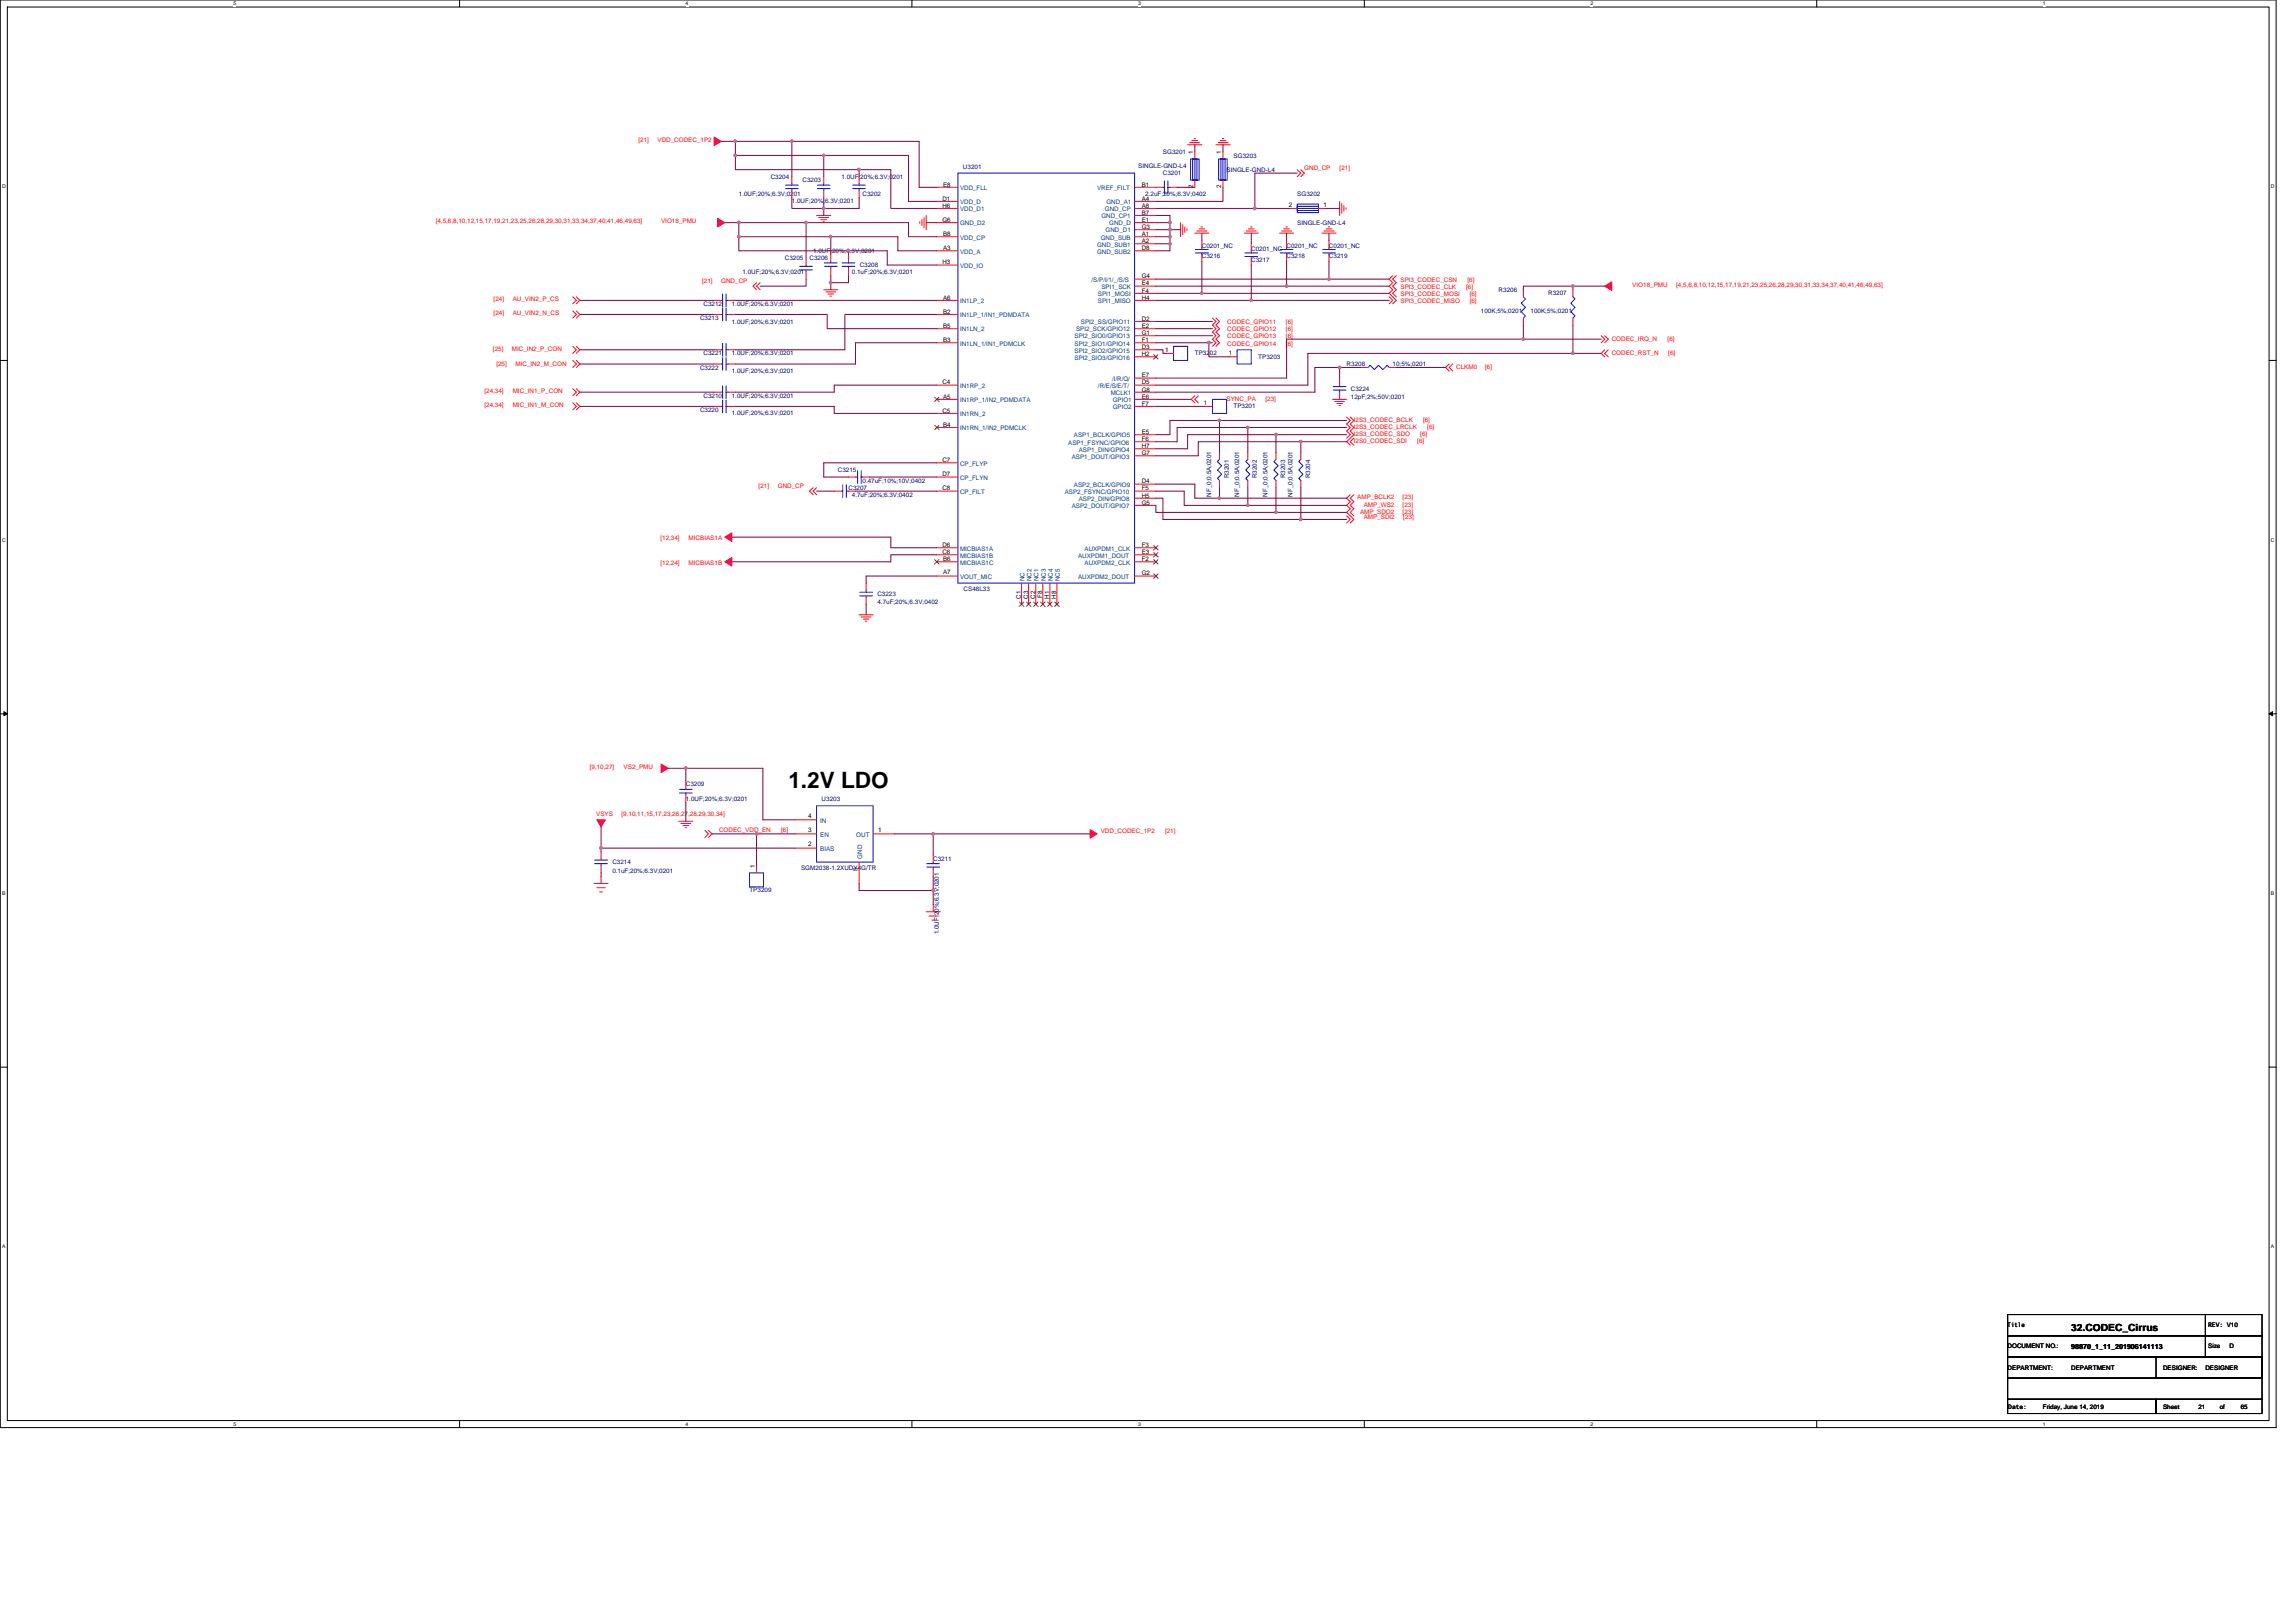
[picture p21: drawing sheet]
<svg xmlns="http://www.w3.org/2000/svg" width="297mm" height="210mm" viewBox="0 0 297 210" stroke-linecap="round" stroke-linejoin="round" font-family="sans-serif">
<defs><g id="words">
<text font-size="2.9" x="102" y="101.9">1.2V LDO</text>
<text font-size="1.3" x="267.9" y="172.2">32.CODEC_Cirrus</text>
<text font-size=".9" x="267.9" y="174.6">98870_1_11_201906141113</text>
<g font-size=".8" fill="#f00">
<text x="82.6" y="18.4">[21]</text>
<text x="85.1" y="18.4">VDD_CODEC_1P2</text>
<text x="168.7" y="22">GND_CP</text>
<text x="173.3" y="22">[21]</text>
<text x="56.4" y="28.9">[4,5,6,8,10,12,15,17,19,21,23,25,26,28,29,30,31,33,34,37,40,41,46,49,63]</text>
<text x="85.5" y="28.9">VIO18_PMU</text>
<text x="63.9" y="38.9">[24]</text>
<text x="63.9" y="40.8">[24]</text>
<text x="66.3" y="38.9">AU_VIN2_P_CS</text>
<text x="66.3" y="40.8">AU_VIN2_N_CS</text>
<text x="90.8" y="36.7">[21]</text>
<text x="93.3" y="36.7">GND_CP</text>
<text x="158.8" y="42">CODEC_GPIO11</text>
<text x="166.4" y="42">[6]</text>
<text x="181.2" y="37.4">SPI3_CODEC_CLK</text>
<text x="181.2" y="36.5">SPI3_CODEC_CSN</text>
<text x="181.2" y="38.3">SPI3_CODEC_MOSI</text>
<text x="181.2" y="39.2">SPI3_CODEC_MISO</text>
<text x="189.7" y="37.4">[6]</text>
<text x="189.9" y="36.5">[6]</text>
<text x="190.1" y="38.3">[6]</text>
<text x="190.1" y="39.2">[6]</text>
<text x="211.2" y="37.1">VIO18_PMU</text>
<text x="216.8" y="37.1">[4,5,6,8,10,12,15,17,19,21,23,25,26,28,29,30,31,33,34,37,40,41,46,49,63]</text>
<text x="63.8" y="45.4">[25]</text>
<text x="64.2" y="47.3">[25]</text>
<text x="66.2" y="45.4">MIC_IN2_P_CON</text>
<text x="66.7" y="47.3">MIC_IN2_M_CON</text>
<text x="158.8" y="42.9">CODEC_GPIO12</text>
<text x="158.8" y="43.8">CODEC_GPIO13</text>
<text x="158.8" y="44.7">CODEC_GPIO14</text>
<text x="166.4" y="42.9">[6]</text>
<text x="166.4" y="43.8">[6]</text>
<text x="166.4" y="44.7">[6]</text>
<text x="188.4" y="47.7">CLKM0</text>
<text x="192.1" y="47.7">[6]</text>
<text x="208.5" y="46">CODEC_RST_N</text>
<text x="208.5" y="44.2">CODEC_IRQ_N</text>
<text x="215.7" y="44.2">[6]</text>
<text x="215.8" y="46">[6]</text>
<text x="62.7" y="50.8">[24,34]</text>
<text x="62.7" y="52.7">[24,34]</text>
<text x="66.3" y="50.8">MIC_IN1_P_CON</text>
<text x="66.3" y="52.7">MIC_IN1_M_CON</text>
<text x="158.7" y="51.8">SYNC_PA</text>
<text x="163.7" y="51.8">[23]</text>
<text x="175.2" y="54.6">I2S3_CODEC_BCLK</text>
<text x="175.2" y="55.5">I2S3_CODEC_LRCLK</text>
<text x="175.2" y="56.4">I2S3_CODEC_SDO</text>
<text x="175.2" y="57.3">I2S0_CODEC_SDI</text>
<text x="183.4" y="57.3">[6]</text>
<text x="183.7" y="56.4">[6]</text>
<text x="184.1" y="54.6">[6]</text>
<text x="184.7" y="55.5">[6]</text>
<text x="98.1" y="63.2">[21]</text>
<text x="100.6" y="63.2">GND_CP</text>
<text x="175.6" y="64.6">AMP_BCLK2</text>
<text x="176.4" y="65.6">AMP_WS2</text>
<text x="181.5" y="64.6">[23]</text>
<text x="181.5" y="65.6">[23]</text>
<text x="85.4" y="69.8">[12,34]</text>
<text x="89.1" y="69.8">MICBIAS1A</text>
<text x="176" y="66.5">AMP_SDO2</text>
<text x="176.4" y="67.2">AMP_SDI2</text>
<text x="181.5" y="66.5">[23]</text>
<text x="181.5" y="67.2">[23]</text>
<text x="85.4" y="73">[12,24]</text>
<text x="89.1" y="73">MICBIAS1B</text>
<text x="76.3" y="99.5">[9,10,27]</text>
<text x="80.7" y="99.5">VS2_PMU</text>
<text x="77.1" y="105.5">VSYS</text>
<text x="80.4" y="105.5">[9,10,11,15,17,23,26,27,28,29,30,34]</text>
<text x="93" y="107.7">CODEC_VDD_EN</text>
<text x="101.1" y="107.7">[6]</text>
<text x="142.4" y="107.8">VDD_CODEC_1P2</text>
<text x="150.7" y="107.8">[21]</text>
</g>
<g font-size=".8" fill="#000080">
<text x="99.7" y="23.1">C3204</text>
<text x="103.8" y="23.6">C3203</text>
<text x="108.9" y="23.1">1.0UF;20%;6.3V;0201</text>
<text x="124.6" y="21.8">U3201</text>
<text x="147.3" y="21.7">SINGLE-GND-L4</text>
<text x="150.4" y="19.9">SG3201</text>
<text x="150.4" y="22.7">C3201</text>
<text x="158.7" y="22.2">SINGLE-GND-L4</text>
<text x="159.6" y="20.4">SG3203</text>
<text x="95.6" y="25.4">1.0UF;20%;6.3V;0201</text>
<text x="102.4" y="26.3">1.0UF;20%;6.3V;0201</text>
<text x="111.6" y="25.4">C3202</text>
<text x="148.2" y="25.4">2.2uF;20%;6.3V;0402</text>
<text x="167.8" y="25.4">SG3202</text>
<text x="167.8" y="29.1">SINGLE-GND-L4</text>
<text x="96.1" y="35.5">1.0UF;20%;6.3V;0201</text>
<text x="101.5" y="33.6">C3205</text>
<text x="104.7" y="33.6">C3206</text>
<text x="105.2" y="32.7">1.0UF;20%;6.3V;0201</text>
<text x="110.2" y="35.5">0.1uF;20%;6.3V;0201</text>
<text x="111.2" y="34.5">C3208</text>
<text x="155.5" y="33.4">C3216</text>
<text x="155.5" y="32.1">C0201_NC</text>
<text x="161.9" y="33.9">C3217</text>
<text x="161.9" y="32.5">C0201_NC</text>
<text x="166.5" y="33.4">C3218</text>
<text x="166.5" y="32.1">C0201_NC</text>
<text x="171.9" y="33.4">C3219</text>
<text x="171.9" y="32.1">C0201_NC</text>
<text x="90.6" y="41.4">C3213</text>
<text x="91" y="39.6">C3212</text>
<text x="94.7" y="39.6">1.0UF;20%;6.3V;0201</text>
<text x="94.7" y="41.9">1.0UF;20%;6.3V;0201</text>
<text x="191.6" y="40.5">100K;5%;0201</text>
<text x="193.9" y="37.7">R3206</text>
<text x="198" y="40.5">100K;5%;0201</text>
<text x="200.3" y="38.2">R3207</text>
<text x="90.6" y="47.8">C3222</text>
<text x="91" y="46">C3221</text>
<text x="94.7" y="46">1.0UF;20%;6.3V;0201</text>
<text x="154.6" y="46">TP3202</text>
<text x="162.8" y="46.4">TP3203</text>
<text x="174.2" y="47.3">R3208</text>
<text x="180.2" y="47.3">10;5%;0201</text>
<text x="90.6" y="53.3">C3220</text>
<text x="91" y="51.5">C3210</text>
<text x="94.7" y="51.5">1.0UF;20%;6.3V;0201</text>
<text x="94.7" y="53.7">1.0UF;20%;6.3V;0201</text>
<text x="94.7" y="48.3">1.0UF;20%;6.3V;0201</text>
<text x="159.6" y="52.8">TP3201</text>
<text x="174.8" y="50.5">C3224</text>
<text x="174.8" y="51.6">12pF;2%;50V;0201</text>
<text x="108.4" y="61.1">C3215</text>
<text x="109.8" y="63.4">C3207</text>
<text x="110.2" y="64.3">4.7uF;20%;6.3V;0402</text>
<text x="111.6" y="62.4">0.47uF;10%;10V;0402</text>
<text x="156.7" y="64.3" transform="rotate(-90 156.7 64.3)">NF_0;0.5A;0201</text>
<text x="159" y="61.9" transform="rotate(-90 159 61.9)">R3201</text>
<text x="160.3" y="64.3" transform="rotate(-90 160.3 64.3)">NF_0;0.5A;0201</text>
<text x="162.6" y="61.9" transform="rotate(-90 162.6 61.9)">R3202</text>
<text x="164" y="64.3" transform="rotate(-90 164 64.3)">NF_0;0.5A;0201</text>
<text x="166.3" y="61.9" transform="rotate(-90 166.3 61.9)">R3203</text>
<text x="167.2" y="64.3" transform="rotate(-90 167.2 64.3)">NF_0;0.5A;0201</text>
<text x="169.5" y="61.9" transform="rotate(-90 169.5 61.9)">R3204</text>
<text x="113.5" y="77.1">C3223</text>
<text x="124.7" y="76.5">CS48L33</text>
<text x="113.5" y="78.2">4.7uF;20%;6.3V;0402</text>
<text x="88.7" y="101.7">C3209</text>
<text x="88.7" y="103.6">1.0UF;20%;6.3V;0201</text>
<text x="106.3" y="103.7">U3203</text>
<text x="79.2" y="111.8">C3214</text>
<text x="79.2" y="112.9">0.1uF;20%;6.3V;0201</text>
<text x="103.6" y="112.5">SGM2038-1.2XUDY4G/TR</text>
<text x="120.7" y="111.4">C3211</text>
<text x="97" y="115.5">TP3209</text>
<text x="121.5" y="120.9" transform="rotate(-90 121.5 120.9)">1.0UF;20%;6.3V;0201</text>
</g>
<g font-size=".8">
<text x="154.4" y="19.9" transform="rotate(-90 154.4 19.9)">1</text>
<text x="158" y="19.9" transform="rotate(-90 158 19.9)">1</text>
<text x="121.9" y="26">D1</text>
<text x="121.9" y="28.7">G6</text>
<text x="121.9" y="26.9">H6</text>
<text x="122" y="24.1">E8</text>
<text x="147.7" y="24.1">B1</text>
<text x="147.7" y="26">A4</text>
<text x="147.7" y="26.9">A8</text>
<text x="147.7" y="27.8">B7</text>
<text x="147.7" y="28.7">E1</text>
<text x="147.7" y="29.6">G3</text>
<text x="154.4" y="24.4" transform="rotate(-90 154.4 24.4)">2</text>
<text x="158" y="24.4" transform="rotate(-90 158 24.4)">2</text>
<text x="166.7" y="26.8">2</text>
<text x="171.2" y="26.8">1</text>
<text x="121.9" y="34.2">H3</text>
<text x="122" y="32.4">A3</text>
<text x="122" y="30.5">B8</text>
<text x="147.7" y="30.5">A1</text>
<text x="147.7" y="31.4">A2</text>
<text x="147.7" y="32.4">D8</text>
<text x="122" y="38.8">A6</text>
<text x="122" y="40.6">B2</text>
<text x="147.7" y="36.9">E4</text>
<text x="147.7" y="36">G4</text>
<text x="147.7" y="37.8">F4</text>
<text x="147.7" y="38.8">H4</text>
<text x="147.7" y="41.5">D2</text>
<text x="122" y="44.2">B3</text>
<text x="122" y="42.4">B5</text>
<text x="147.7" y="42.4">E2</text>
<text x="147.7" y="45.1">D3</text>
<text x="147.7" y="44.2">F1</text>
<text x="147.7" y="43.3">G1</text>
<text x="147.7" y="46.1">H2</text>
<text x="150.7" y="45.5">1</text>
<text x="159" y="46">1</text>
<text x="121.9" y="49.7">C4</text>
<text x="121.9" y="53.4">C5</text>
<text x="122" y="51.6">A5</text>
<text x="147.7" y="51.6">E6</text>
<text x="147.7" y="52.5">F7</text>
<text x="147.7" y="50.7">G8</text>
<text x="147.7" y="49.7">D5</text>
<text x="147.7" y="48.8">E7</text>
<text x="155.8" y="52.4">1</text>
<text x="121.9" y="59.8">C7</text>
<text x="122" y="55.2">B4</text>
<text x="147.7" y="58.9">G7</text>
<text x="147.7" y="57">F6</text>
<text x="147.7" y="56.1">E5</text>
<text x="147.7" y="58">H7</text>
<text x="121.9" y="63.4">C8</text>
<text x="121.9" y="61.6">D7</text>
<text x="147.7" y="65.3">G5</text>
<text x="147.7" y="62.5">D4</text>
<text x="147.7" y="63.4">F5</text>
<text x="147.7" y="64.4">H5</text>
<text x="121.9" y="71.7">C6</text>
<text x="121.9" y="70.8">D6</text>
<text x="147.7" y="71.7">E3</text>
<text x="147.7" y="70.8">F3</text>
<text x="122" y="74.2">A7</text>
<text x="122" y="72.6">B6</text>
<text x="132.1" y="77.4" transform="rotate(-90 132.1 77.4)">C1</text>
<text x="133" y="77.4" transform="rotate(-90 133 77.4)">C3</text>
<text x="133.9" y="77.4" transform="rotate(-90 133.9 77.4)">C2</text>
<text x="134.8" y="77.4" transform="rotate(-90 134.8 77.4)">F8</text>
<text x="135.7" y="77.4" transform="rotate(-90 135.7 77.4)">H1</text>
<text x="136.6" y="77.4" transform="rotate(-90 136.6 77.4)">H8</text>
<text x="147.7" y="74.4">G2</text>
<text x="147.7" y="72.6">F2</text>
<text x="104.5" y="105.9">4</text>
<text x="104.5" y="107.7">3</text>
<text x="113.6" y="107.7">1</text>
<text x="97.7" y="112.3" transform="rotate(-90 97.7 112.3)">1</text>
<text x="104.5" y="109.5">2</text>
<text x="110.9" y="112.6" transform="rotate(-90 110.9 112.6)">5</text>
<text x="259.7" y="171.7">Title</text>
<text x="285.7" y="171.7">REV: V10</text>
<text x="259.7" y="174.5">DOCUMENT NO.:</text>
<text x="259.7" y="177.2">DEPARTMENT:</text>
<text x="267.9" y="177.2">DEPARTMENT</text>
<text x="279.8" y="177.2">DESIGNER:</text>
<text x="285.3" y="177.2">DESIGNER</text>
<text x="285.7" y="174.5">Size</text>
<text x="288.4" y="174.5">D</text>
<text x="259.8" y="182.4">Date:</text>
<text x="264.3" y="182.3">Friday, June 14, 2019</text>
<text x="279.8" y="182.3">Sheet</text>
<text x="284.4" y="182.3">21</text>
<text x="287.2" y="182.3">of</text>
<text x="289.9" y="182.3">65</text>
</g>
<g font-size=".8" fill="#004080">
<text x="124.2" y="26.4">VDD_D</text>
<text x="124.2" y="24.6">VDD_FLL</text>
<text x="124.2" y="29.1">GND_D2</text>
<text x="124.2" y="27.3">VDD_D1</text>
<text x="141.9" y="24.6">VREF_FILT</text>
<text x="142.5" y="28.2">GND_CP1</text>
<text x="143" y="27.3">GND_CP</text>
<text x="143.1" y="26.4">GND_A1</text>
<text x="143.5" y="29.1">GND_D</text>
<text x="124.2" y="32.8">VDD_A</text>
<text x="124.2" y="31">VDD_CP</text>
<text x="124.2" y="34.6">VDD_IO</text>
<text x="141.9" y="31.9">GND_SUB1</text>
<text x="141.9" y="32.8">GND_SUB2</text>
<text x="142.4" y="31">GND_SUB</text>
<text x="143" y="30.1">GND_D1</text>
<text x="124.2" y="39.2">IN1LP_2</text>
<text x="124.2" y="41">IN1LP_1/IN1_PDMDATA</text>
<text x="139.8" y="42">SPI2_SS/GPIO11</text>
<text x="141.2" y="36.5">/S/P/I/1/_/S/S</text>
<text x="142" y="38.3">SPI1_MOSI</text>
<text x="142" y="39.2">SPI1_MISO</text>
<text x="142.5" y="37.4">SPI1_SCK</text>
<text x="124.2" y="44.7">IN1LN_1/IN1_PDMCLK</text>
<text x="124.2" y="42.9">IN1LN_2</text>
<text x="139" y="45.6">SPI2_SIO2/GPIO15</text>
<text x="139" y="44.7">SPI2_SIO1/GPIO14</text>
<text x="139" y="43.8">SPI2_SIO0/GPIO13</text>
<text x="139" y="46.5">SPI2_SIO3/GPIO16</text>
<text x="139.2" y="42.9">SPI2_SCK/GPIO12</text>
<text x="124.2" y="52">IN1RP_1/IN2_PDMDATA</text>
<text x="124.2" y="50.2">IN1RP_2</text>
<text x="124.2" y="53.8">IN1RN_2</text>
<text x="142" y="50.2">/R/E/S/E/T/</text>
<text x="143.7" y="51.1">MCLK1</text>
<text x="143.9" y="49.3">/I/R/Q/</text>
<text x="144" y="52">GPIO1</text>
<text x="144" y="52.9">GPIO2</text>
<text x="124.2" y="55.7">IN1RN_1/IN2_PDMCLK</text>
<text x="138.2" y="57.5">ASP1_FSYNC/GPIO6</text>
<text x="138.7" y="59.3">ASP1_DOUT/GPIO3</text>
<text x="138.9" y="56.6">ASP1_BCLK/GPIO5</text>
<text x="139.6" y="58.4">ASP1_DIN/GPIO4</text>
<text x="124.2" y="60.2">CP_FLYP</text>
<text x="124.2" y="63.9">CP_FILT</text>
<text x="124.2" y="62.1">CP_FLYN</text>
<text x="137.7" y="63.9">ASP2_FSYNC/GPIO10</text>
<text x="138.7" y="65.7">ASP2_DOUT/GPIO7</text>
<text x="138.9" y="63">ASP2_BCLK/GPIO9</text>
<text x="139.6" y="64.8">ASP2_DIN/GPIO8</text>
<text x="124.2" y="71.2">MICBIAS1A</text>
<text x="140.3" y="71.2">AUXPDM1_CLK</text>
<text x="124.2" y="74.9">VOUT_MIC</text>
<text x="124.2" y="73">MICBIAS1C</text>
<text x="124.2" y="72.1">MICBIAS1B</text>
<text x="132.5" y="75.2" transform="rotate(-90 132.5 75.2)">NC</text>
<text x="133.5" y="75.2" transform="rotate(-90 133.5 75.2)">NC2</text>
<text x="134.4" y="75.2" transform="rotate(-90 134.4 75.2)">NC1</text>
<text x="135.3" y="75.2" transform="rotate(-90 135.3 75.2)">NC3</text>
<text x="136.2" y="75.2" transform="rotate(-90 136.2 75.2)">NC4</text>
<text x="137.1" y="75.2" transform="rotate(-90 137.1 75.2)">NC5</text>
<text x="139.5" y="72.1">AUXPDM1_DOUT</text>
<text x="139.5" y="74.9">AUXPDM2_DOUT</text>
<text x="140.3" y="73">AUXPDM2_CLK</text>
<text x="106.1" y="106.4">IN</text>
<text x="106.1" y="108.3">EN</text>
<text x="106.1" y="110.1">BIAS</text>
<text x="110.8" y="108.3">OUT</text>
<text x="111.5" y="111.1" transform="rotate(-90 111.5 111.1)">GND</text>
</g>
<g font-size=".7">
<text x="30.2" y=".7">5</text>
<text x="88.7" y=".7">4</text>
<text x="147.2" y=".7">3</text>
<text x="205.8" y=".7">2</text>
<text x="264.3" y=".7">1</text>
<text x=".3" y="24.4">D</text>
<text x="293.8" y="24.4">D</text>
<text x=".3" y="70.1">C</text>
<text x="293.8" y="70.1">C</text>
<text x=".3" y="115.8">B</text>
<text x="293.8" y="115.8">B</text>
<text x=".3" y="161.5">A</text>
<text x="293.8" y="161.5">A</text>
<text x="30.2" y="184.5">5</text>
<text x="88.7" y="184.5">4</text>
<text x="147.2" y="184.5">3</text>
<text x="205.8" y="184.5">2</text>
<text x="264.3" y="184.5">1</text>
</g>
</g></defs>
<path d="M0 0h294.5v184.7h-294.5zM.9 .9h292.7v182.9h-292.7z" fill="none" stroke="#000" stroke-width=".13"/>
<g fill="#fff">
<path d="M30.2 .1h.4v.7h-.4z"/>
<path d="M30.2 183.9h.4v.7h-.4z"/>
</g>
<path d="M59.5 0v.9M59.5 183.8v.9" fill="none" stroke="#000" stroke-width=".13"/>
<g fill="#fff">
<path d="M88.7 .1h.4v.7h-.4z"/>
<path d="M88.7 183.9h.4v.7h-.4z"/>
</g>
<path d="M118 0v.9M118 183.8v.9" fill="none" stroke="#000" stroke-width=".13"/>
<g fill="#fff">
<path d="M147.2 .1h.4v.7h-.4z"/>
<path d="M147.2 183.9h.4v.7h-.4z"/>
</g>
<path d="M176.5 0v.9M176.5 183.8v.9" fill="none" stroke="#000" stroke-width=".13"/>
<g fill="#fff">
<path d="M205.8 .1h.3v.7h-.3z"/>
<path d="M205.8 183.9h.3v.7h-.3z"/>
</g>
<path d="M235 0v.9M235 183.8v.9" fill="none" stroke="#000" stroke-width=".13"/>
<g fill="#fff">
<path d="M264.3 .1h.3v.7h-.3z"/>
<path d="M264.3 183.9h.3v.7h-.3z"/>
<path d="M.3 23.8h.4v.7h-.4z"/>
<path d="M293.8 23.8h.5v.7h-.5z"/>
<path d="M.3 69.5h.4v.7h-.4z"/>
<path d="M293.8 69.5h.5v.7h-.5z"/>
</g>
<path d="M0 46.6h.9M293.6 46.6h.9" fill="none" stroke="#000" stroke-width=".13"/>
<g fill="#fff">
<path d="M.3 115.2h.4v.8h-.4z"/>
<path d="M293.8 115.2h.4v.8h-.4z"/>
</g>
<path d="M0 92.4h.9M293.6 92.4h.9" fill="none" stroke="#000" stroke-width=".13"/>
<path d="M.5 92.1l.4 .3-.4 .2zM293.6 92.4l.4-.3v.5z" fill="#000" stroke="#000" stroke-width=".13"/>
<g fill="#fff">
<path d="M.3 160.9h.4v.8h-.4z"/>
<path d="M293.8 160.9h.4v.8h-.4z"/>
</g>
<path d="M0 138.1h.9M293.6 138.1h.9M259.7 170.1h25.6v2.7h-25.6zM259.7 172.8h25.6v2.8h-25.6zM259.7 178.3h32.9v2.7h-32.9zM259.7 175.6h32.9v2.7h-32.9zM278.9 175.6h13.7v2.7h-13.7zM285.3 170.1h7.3v2.7h-7.3zM285.3 172.8h7.3v2.8h-7.3zM259.7 181h19.2v1.9h-19.2zM278.9 181h13.7v1.9h-13.7z" fill="none" stroke="#000" stroke-width=".13"/>
<g fill="none" stroke="#f00" stroke-width=".13">
<path d="M153.6 18.7h1.9M153.9 18.5h1.3M154.2 18.2h.7M154.5 17.9h.2M154.6 19.7v.9M157.3 18.7h1.8M157.6 18.5h1.3M157.9 18.2h.7M158.1 17.9h.2M158.2 19.7v.9M74.1 38.4l.5 .5-.5 .4M74.6 38.4l.4 .5-.4 .4"/>
<path d="M92.4 38.9h.9M94.2 38.9h.9M97.9 36.6l-.5 .4 .5 .5M98.3 36.6l-.4 .4 .4 .5M102.4 22.9v.9M102.4 24.7v.9M104.3 33.4v.9M104.3 35.2v.9M105.6 27.9h1.9M105.9 28.2h1.3M106.2 28.4h.7M106.5 28.7h.2"/>
<path d="M106.6 37.5h1.8M106.6 22.9v.9M106.6 24.7v.9M106.8 37.8h1.3M107.1 38h.7M107.4 38.3h.2M107.5 32.9v.9M107.5 34.7v1M109.8 32.9v.9M109.8 34.7v1M111.1 22.9v.9M111.1 24.7v.9"/>
<path d="M119 28.7v.2M119.3 28.4v.8M119.5 28.2v1.2M119.8 27.9v1.8M121.2 32.4h2.7M121.2 38.9h2.7M121.2 30.6h2.7M121.2 26.1h2.7M121.2 24.2h2.7M121.2 28.8h2.7M121.2 34.3h2.7M121.2 27h2.7"/>
<path d="M146.8 30.6h2.7M146.8 31.5h2.7M146.8 26.1h2.7M146.8 27h2.7M146.8 24.2h3.6M146.8 27.9h2.7M146.8 32.4h2.7M146.8 28.8h2.7M146.8 37h2.7M146.8 38h2.7M146.8 29.7h2.7M146.8 36.1h2.7"/>
<path d="M146.8 38.9h2.7M151.4 24.2h.9M152.7 28.8v1.8M153 29.1v1.3M153.3 29.4v.7M153.6 29.6v.2M154.6 30.2h1.8M154.6 23.3v.9M154.9 29.9h1.2M155.1 29.6h.7M155.4 29.4h.2M155.5 32.9v.9"/>
<path d="M155.5 31.1v.9M158.2 23.3v.9M161 30.2h1.8M161.2 29.9h1.3M161.5 29.6h.7M161.8 29.4h.2M161.9 33.4v.9M161.9 31.5v.9M165.5 30.2h1.9M165.8 29.9h1.3M166.1 29.6h.7M166.4 29.4h.2"/>
<path d="M166.5 32.9v.9M166.5 31.1v.9M166.9 27h.9M167.8 21.9l.5 .5-.5 .5M168.3 21.9l.4 .5-.4 .5M170.6 27h.9M171 30.2h1.9M171.3 29.9h1.3M171.6 29.6h.7M171.8 29.4h.2M171.9 32.9v.9M171.9 31.1v.9"/>
<path d="M173.3 26.1v1.8M173.6 26.3v1.3M173.9 26.6v.7M174.1 26.9v.2M179.7 38.4l.5 .5-.5 .4M180.2 35.7l-.5 .4 .5 .5-.5 .4 .5 .5-.5 .5 .9 .9-.4 .4M180.6 35.7l-.4 .4 .4 .5-.4 .4 .4 .5-.4 .5 .4 .4M197.1 37.5v.9M203.5 37.5v.9M74.1 40.2l.5 .5-.5 .4M74.1 50.3l.5 .4-.5 .5M74.1 52.1l.5 .5-.5 .4"/>
<path d="M74.1 46.6l.5 .5-.5 .4M74.1 44.8l.5 .5-.5 .4M74.6 40.2l.4 .5-.4 .4M74.6 50.3l.4 .4-.4 .5M74.6 52.1l.4 .5-.4 .4M74.6 46.6l.4 .5-.4 .4M74.6 44.8l.4 .5-.4 .4M92.4 50.7h.9M92.4 52.6h.9M92.4 40.7h.9M92.4 45.3h.9M92.4 47.1h.9"/>
<path d="M94.2 50.7h.9M94.2 52.6h.9M94.2 40.7h.9M94.2 45.3h.9M94.2 47.1h.9M121.2 51.7h2.7M121.2 40.7h2.7M121.2 44.3h2.7M121.2 55.3h2.7M121.2 42.5h2.7M121.2 49.8h2.7M121.2 53.5h2.7"/>
<path d="M121.2 59.9h2.7M146.8 41.6h2.7M146.8 45.3h2.7M146.8 49.8h2.7M146.8 42.5h2.7M146.8 56.2h2.7M146.8 51.7h2.7M146.8 48.9h2.7M146.8 44.3h2.7M146.8 57.1h2.7M146.8 52.6h2.7M146.8 43.4h2.7"/>
<path d="M146.8 59h2.7M146.8 50.7h2.7M146.8 46.2h2.7M146.8 58.1h2.7M150.9 45.7h.9M154.6 51.2l-.5 .5 .5 .4M155 51.2l-.4 .5 .4 .4M155.9 52.6h1M156.9 41.1l.4 .5-.4 .5 .4 .4-.4 .5 .4 .4-.4 .5 .4 .4-.4 .5M157.3 41.1l.5 .5-.5 .5 .5 .4-.5 .5 .5 .4-.5 .5 .5 .4-.5 .5M157.8 58.5v.9M159.1 46.2h1"/>
<path d="M161.4 58.5v.9M165.1 58.5v.9M168.3 58.5v.9M172.4 51.7h1.8M172.7 51.9h1.2M172.9 52.2h.8M173.2 52.5h.2M173.3 48.9v.9M173.3 50.7v1M174.2 54l.5 .4-.5 .5 .5 .4-.5 .5 .5 .4-.5 .5M174.7 54l.5 .4-.5 .5 .5 .4-.5 .5 .5 .4-1 .9 .5 .5M175.2 56.7l-.5 .4 .5 .5"/>
<path d="M176.1 47.5h.9M179.7 47.5h.9M187.5 47.1l-.5 .4 .5 .5M187.9 47.1l-.4 .4 .4 .5M197.1 41.1v1M203.5 41.1v1M207.2 43.4l.4 .5-.4 .4M207.6 45.3l-.4 .4 .4 .5M207.6 43.4l.5 .5-.5 .4M208.1 45.3l-.5 .4 .5 .5M105.2 63.1l-.5 .4 .5 .5M105.6 63.1l-.4 .4 .4 .5"/>
<path d="M107.9 63.5h1M109.8 61.7h.9M109.8 63.5h.9M111.1 79.5h1.9M111.4 79.8h1.3M111.6 61.7h.9M112.1 77.3v.9M112.1 75.4v.9M121.2 74.5h2.7M121.2 72.7h2.7M121.2 71.8h2.7M121.2 63.5h2.7"/>
<path d="M121.2 70.9h2.7M121.2 61.7h2.7M132.2 75.4v2.8M133.1 75.4v2.8M134 75.4v2.8M134.9 75.4v2.8M135.8 75.4v2.8M136.7 75.4v2.8M146.8 62.6h2.7M146.8 71.8h2.7M146.8 72.7h2.7M146.8 70.9h2.7"/>
<path d="M146.8 63.5h2.7M146.8 74.5h2.7M146.8 65.4h2.7M146.8 64.5h2.7M157.8 62.2v.9M161.4 62.2v.9M165.1 62.2v.9M168.3 62.2v.9M174.2 66.7l.5 .5-.5 .5M174.7 64l-.5 .5 .5 .4-.5 .5 .5 .4-.5 .5 1 .9-.5 .5M175.2 64l-.5 .5 .5 .4-.5 .5 .5 .4-.5 .5 .5 .4M111.7 80.1h.7"/>
<path d="M111.9 80.4h.2M76.9 114.3h1.8M77.2 114.9h1.1M77.6 115.4h.3M77.8 113.4v.9M77.8 110.2v.9M77.8 112v.9M87.8 106.3h1.8M88.1 106.5h1.3M88.4 106.8h.7M88.6 107.1h.2M88.7 101v1"/>
<path d="M88.7 102.9v.9M91.2 107.4l.4 .5-.4 .5M91.6 107.4l.5 .5-.5 .5M97.9 112v.9M102.9 106.1h2.7M102.9 107.9h2.7M102.9 109.7h2.7M111.1 111.5v2.8M113 107.9h2.7M119.8 118h1.8M120.2 118.5h1.1M120.6 119h.3"/>
<path d="M120.7 117v1M120.7 110.6v.9M120.7 112.5v.9"/>
</g>
<g fill="#f00" stroke="#f00" stroke-width=".13">
<path d="M85.5 98.8l.9 .6-.9 .5z"/>
<path d="M77.2 106.1h1.1l-.5 .9z"/>
<path d="M141 107.3l.9 .6-.9 .5z"/>
<path d="M92.4 17.7l.9 .6-.9 .5z"/>
<path d="M92.9 28.3l.9 .5-.9 .6z"/>
<path d="M93.8 69.5l.9-.6v1.1z"/>
<path d="M93.8 72.7l.9-.6v1.1z"/>
<path d="M207.6 37l.9-.5v1.1z"/>
</g>
<g fill="none" stroke="#00f" stroke-width=".13">
<path d="M93.3 38.9h.2M93.5 38v1.7M93.5 39.9v1.6M93.9 38.9h.3M93.9 38v1.7M93.9 39.9v1.6M101.6 24.4h1.7M101.6 24h1.7M102.4 23.8v.2M102.4 24.4v.3M103.5 34.9h1.6M103.5 34.5h1.6"/>
<path d="M104.3 34.3v.2M104.3 34.9v.3M105.7 24.4h1.7M105.7 24h1.7M106.6 23.8v.2M106.6 24.4v.3M106.7 34.5h1.6M106.7 34h1.6M107.5 33.8v.2M107.5 34.5v.2M108.9 34.5h1.7M108.9 34h1.7"/>
<path d="M109.8 33.8v.2M109.8 34.5v.2M110.3 24.4h1.6M110.3 24h1.6M111.1 23.8v.2M111.1 24.4v.3M123.9 22.4h22.9v53h-22.9zM150.4 24.2h.2M150.6 23.4v1.6M151.1 24.2h.3M151.1 23.4v1.6M154 20.6h1.1v2.7h-1.1z"/>
<path d="M154.3 20.6h.6v2.7h-.6zM154.6 20.6v2.7M154.7 32.3h1.6M154.7 32.7h1.6M155.5 32.7v.2M155.5 32v.3M157.7 20.6h1.1v2.7h-1.1zM157.9 20.6h.6v2.7h-.6zM158.2 20.6v2.7M161.1 32.7h1.6M161.1 33.2h1.6M161.9 33.2v.2"/>
<path d="M161.9 32.4v.3M165.6 32.3h1.7M165.6 32.7h1.7M166.5 32.7v.2M166.5 32v.3M167.8 27h2.8M167.8 26.7h2.8v.5h-2.8zM167.8 26.4h2.8v1.1h-2.8zM171.1 32.3h1.7M171.1 32.7h1.7M171.9 32.7v.2M171.9 32v.3"/>
<path d="M197.1 38.4l.3 .3-.6 .5 .6 .6-.6 .5 .6 .6-.3 .2M203.5 38.4l.3 .3-.6 .5 .6 .6-.6 .5 .6 .6-.3 .2M93.3 50.7h.2M93.3 52.6h.2M93.3 40.7h.2M93.3 45.3h.2M93.3 47.1h.2M93.5 49.9v1.7M93.5 51.8v1.6M93.5 44.4v1.7M93.5 46.3v1.6M93.9 50.7h.3"/>
<path d="M93.9 52.6h.3M93.9 40.7h.3M93.9 45.3h.3M93.9 47.1h.3M93.9 49.9v1.7M93.9 51.8v1.6M93.9 44.4v1.7M93.9 46.3v1.6M151.8 44.8h1.8v1.8h-1.8zM156.9 51.7h1.8v1.8h-1.8zM157.8 59.4l-.3 .3 .5 .6-.5 .5 .5 .6-.5 .5 .3 .3M160.1 45.3h1.8v1.8h-1.8z"/>
<path d="M161.4 59.4l-.2 .3 .5 .6-.5 .5 .5 .6-.5 .5 .2 .3M165.1 59.4l-.3 .3 .6 .6-.6 .5 .6 .6-.6 .5 .3 .3M168.3 59.4l-.3 .3 .6 .6-.6 .5 .6 .6-.6 .5 .3 .3M172.5 50.5h1.6M172.5 50h1.6M173.3 49.8v.2M173.3 50.5v.2M177 47.5l.2-.2 .6 .5 .5-.5 .6 .5 .5-.5 .3 .2M108.9 63.5h.1M109 62.7v1.7M109.5 63.5h.3M109.5 62.7v1.7"/>
<path d="M110.7 61.7h.3M111 60.9v1.6M111.2 76.6h1.7M111.2 77.1h1.7M111.4 60.9v1.6M111.4 61.7h.2M112.1 77.1v.2M112.1 76.3v.3M76.9 111.7h1.7M76.9 111.3h1.7M77.8 111.1v.2M77.8 111.7v.3"/>
<path d="M87.9 102.6h1.7M87.9 102.1h1.7M88.7 102v.1M88.7 102.6v.3M97 112.9h1.8v1.8h-1.8zM105.6 104.2h7.4v7.3h-7.4zM119.9 112.2h1.7M119.9 111.7h1.7M120.7 111.5v.2M120.7 112.2v.3"/>
</g>
<g fill="none" stroke="#804000" stroke-width=".13">
<path d="M120.9 51.4l.6 .6M120.9 55l.6 .6M121.5 51.4l-.6 .6M121.5 55l-.6 .6M149.3 45.9l.5 .6M149.8 45.9l-.6 .6M120.9 72.4l.6 .6M121.5 72.4l-.6 .6M131.9 77.9l.6 .6M132.4 77.9l-.5 .6M132.8 77.9l.6 .6M133.3 77.9l-.5 .6"/>
<path d="M133.7 77.9l.6 .6M134.3 77.9l-.6 .6M134.6 77.9l.6 .6M135.2 77.9l-.6 .6M135.5 77.9l.6 .6M136.1 77.9l-.6 .6M136.5 77.9l.5 .6M137 77.9l-.6 .6M149.3 71.5l.5 .6M149.3 72.4l.5 .6M149.3 70.6l.5 .6M149.3 74.3l.5 .5"/>
<path d="M149.8 71.5l-.6 .6M149.8 72.4l-.6 .6M149.8 70.6l-.6 .6M149.8 74.3l-.6 .5"/>
</g>
<g fill="none" stroke="#800040" stroke-width=".13">
<path d="M93.3 18.3h1.8M95.1 18.3h7.3M95.1 18.3v1.8M102.4 18.3v4.6M102.4 18.3h16.5v5.9h2.3M154.6 18.7v1M158.2 18.7v1M75 38.9h17.4M93.8 28.8h1.8M95.1 38.9h26.1M95.1 20.1h11.5M95.1 20.1v1.8h16v1"/>
<path d="M95.6 28.8v1.8h11.9M95.6 28.8h8.7M95.6 30.6v1.8h14.2M102.4 25.6v1.4h4.2M104.3 28.8h13.2v1.8h3.7M104.3 28.8v4.6M104.3 36.1v.9h-6M106.6 20.1h10.9v6h3.7M106.6 20.1v2.8M106.6 27v.9M106.6 25.6v1.4M107.5 30.6v2.3"/>
<path d="M107.5 35.7v.9M107.5 36.6v.9M107.5 30.6h8.7v1.8h5M109.8 32.4v.5M109.8 35.7v.9h-2.3M109.8 32.4h5v1.9h6.4M111.1 25.6v1.4h-4.5M111.1 21.9h4.1v5.1h6M119.8 28.8h1.4M149.5 27h12.8M149.5 37h17M149.5 31.5h1.9"/>
<path d="M149.5 30.6h1.9M149.5 29.7h1.9M149.5 28.8h1.9M149.5 27.9h1.9v.9M149.5 38.9h12.4M149.5 36.1h22.4M149.5 38h6M151.4 29.7h1.3M151.4 31.5v.9h-1.9M151.4 30.6v.9M151.4 29.7v.9M151.4 28.8v.9"/>
<path d="M152.3 24.2h2.3M155.5 38h24.2M155.5 33.8v4.2M155.5 30.2v.9M158.2 24.2v1.9h-8.7M161.9 34.3v4.6h17.8M161.9 30.2v1.3M162.3 27h4.6M166.5 37h13.2M166.5 33.8v3.2M166.5 30.2v.9M167.8 22.4h-5.5v4.6"/>
<path d="M171.5 27h1.8M171.9 33.8v2.3h7.8M171.9 30.2v.9M203.5 37h-6.4v.5M207.6 37h-4.1v.5M75 40.7h17.4M75 50.7h17.4M75 52.6h17.4M75 45.3h17.4M75 47.1h17.4M95.1 40.7h11.9v1.8h14.2M95.1 52.6h12.8v.9h13.3"/>
<path d="M121.2 49.8h-13.3v.9h-12.8M121.2 40.7h-11.9v4.6h-14.2M121.2 44.3h-10.5v2.8h-15.6M121.2 59.9h-14.6v1.8h3.2M149.5 44.3h6.9M149.5 51.7h4.6M149.5 52.6h6.4M149.5 45.3h.9v.4h.5M149.5 41.6h7.4M149.5 42.5h7.4M149.5 43.4h7.4M156.4 44.3h.5"/>
<path d="M156.4 44.3v1.9h2.7M157.8 54.4h-6.4v1.8h-1.9M157.8 54.4v4.1M157.8 54.4h16.4M161.4 55.3h-9.1v1.8h-2.8M161.4 55.3v3.2M161.4 55.3h12.8M165.1 56.2h-11.5v1.9h-4.1M165.1 56.2v2.3M165.1 56.2h9.1M168.3 57.1h-13.3v1.9h-5.5M168.3 57.1v1.4"/>
<path d="M168.3 57.1h5.9M173.3 47.5h-3.2v3.2h-20.6M173.3 47.5v1.4M173.3 47.5h2.8M180.6 47.5h6.4M197.1 43.9h-30.6v5h-17M197.1 42.1v1.8h10.1M203.5 42.1v3.6h3.7M203.5 45.7h-34.3v4.1h-19.7M94.7 69.5h20.5v1.4h6M105.6 63.5h2.3M110.7 63.5h10.5"/>
<path d="M112.1 78.2v1.3M112.5 61.7h8.7M121.2 74.5h-9.1v.9M121.2 71.8h-6v.9h-20.5M149.5 62.6h5.1v1.9h3.2M149.5 65.4v.9h15.6M149.5 63.5h3.7v1.9h8.2M149.5 64.5h.9v2.7h17.9M157.8 63.1v1.4M157.8 64.5h16.4M161.4 63.1v2.3M161.4 65.4h12.8"/>
<path d="M165.1 63.1v3.2M165.1 66.3h9.1M168.3 63.1v4.1M168.3 67.2h5.9M86.4 99.4h2.3M88.7 99.4h10v6.7h4.2M88.7 99.4v1.6M77.8 107v2.7M77.8 109.7v.5M77.8 112.9v.5M77.8 109.7h25.1M88.7 103.8v2.5"/>
<path d="M92.1 107.9h5.8M97.9 107.9h5M97.9 107.9v4.1M111.1 114.3v.9h9.6M115.7 107.9h5M120.7 107.9v2.7M120.7 113.4v1.8M120.7 115.2v1.8M120.7 107.9h20.3"/>
</g>
<g fill="#f0f" stroke="#f0f" stroke-width=".13">
<path d="M120.6 115.1h.2v.2h-.2z" fill-rule="evenodd"/>
<path d="M151.2 30.5h.3v.2h-.3z" fill-rule="evenodd"/>
<path d="M168.1 67.1h.3v.2h-.3z" fill-rule="evenodd"/>
<path d="M107.3 30.5h.3v.2h-.3z" fill-rule="evenodd"/>
<path d="M95.5 30.5h.2v.2h-.2z" fill-rule="evenodd"/>
<path d="M156.3 44.2h.2v.3h-.2z" fill-rule="evenodd"/>
<path d="M120.6 115.1h.2v.2h-.2z" fill-rule="evenodd"/>
<path d="M151.2 30.5h.3v.2h-.3z" fill-rule="evenodd"/>
<path d="M168.1 67.1h.3v.2h-.3z" fill-rule="evenodd"/>
<path d="M107.3 30.5h.3v.2h-.3z" fill-rule="evenodd"/>
<path d="M95.5 30.5h.2v.2h-.2z" fill-rule="evenodd"/>
<path d="M156.3 44.2h.2v.3h-.2z" fill-rule="evenodd"/>
<circle cx="88.7" cy="99.4" r=".17"/>
<circle cx="97.9" cy="107.9" r=".17"/>
<circle cx="120.7" cy="107.9" r=".17"/>
<circle cx="77.7" cy="109.7" r=".17"/>
<circle cx="155.5" cy="37.9" r=".17"/>
<circle cx="161.9" cy="38.8" r=".17"/>
<circle cx="166.5" cy="37" r=".17"/>
<circle cx="171.9" cy="36.1" r=".17"/>
<circle cx="151.4" cy="31.5" r=".17"/>
<circle cx="151.4" cy="29.7" r=".17"/>
<circle cx="151.4" cy="28.8" r=".17"/>
<circle cx="168.3" cy="57.1" r=".17"/>
<circle cx="157.8" cy="54.4" r=".17"/>
<circle cx="157.8" cy="64.5" r=".17"/>
<circle cx="161.4" cy="55.3" r=".17"/>
<circle cx="161.4" cy="65.4" r=".17"/>
<circle cx="165.1" cy="56.2" r=".17"/>
<circle cx="165.1" cy="66.3" r=".17"/>
<circle cx="102.4" cy="18.3" r=".17"/>
<circle cx="106.5" cy="20.1" r=".17"/>
<circle cx="111.1" cy="21.9" r=".17"/>
<circle cx="106.5" cy="27" r=".17"/>
<circle cx="95.1" cy="20.1" r=".17"/>
<circle cx="95.1" cy="18.3" r=".17"/>
<circle cx="109.7" cy="32.4" r=".17"/>
<circle cx="107.5" cy="36.6" r=".17"/>
<circle cx="104.3" cy="28.8" r=".17"/>
<circle cx="95.6" cy="28.8" r=".17"/>
<circle cx="173.3" cy="47.5" r=".17"/>
<circle cx="203.5" cy="45.7" r=".17"/>
<circle cx="197.1" cy="43.9" r=".17"/>
<circle cx="203.5" cy="37" r=".17"/>
<circle cx="162.3" cy="27" r=".17"/>
</g>
<use href="#words"/>
</svg>
